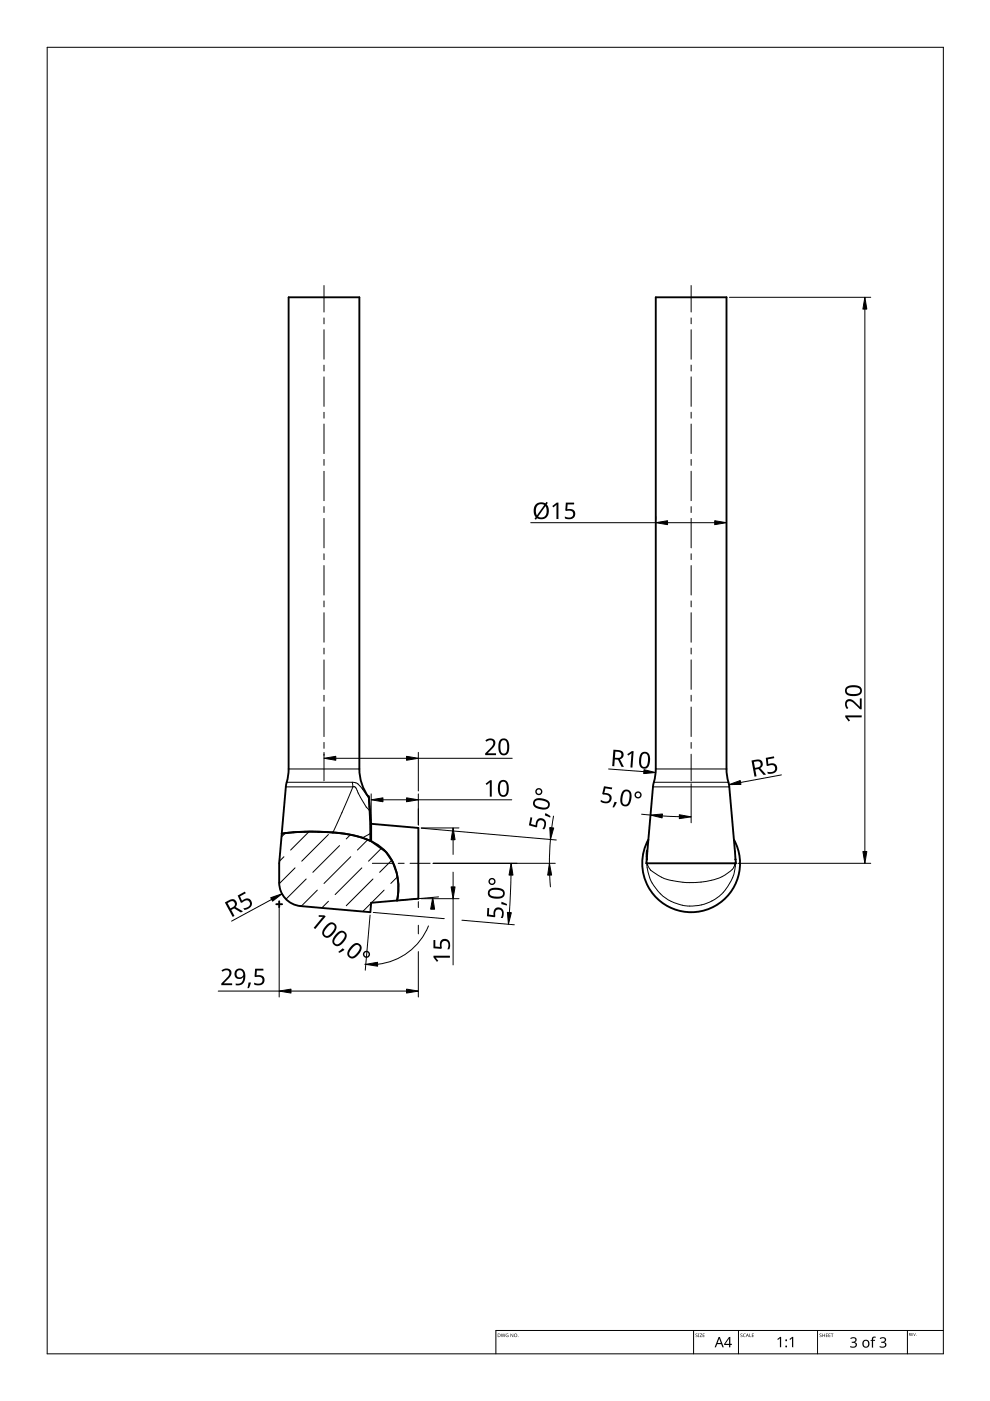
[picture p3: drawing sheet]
<svg xmlns="http://www.w3.org/2000/svg" width="210mm" height="297mm" viewBox="0 0 210 297" stroke-linecap="round" stroke-linejoin="round" font-family="sans-serif">
<g fill="none" stroke="#000" stroke-width=".21">
<path d="M60.5 176.6l-.8 .8M65.5 176.3l-3.9 3.9M69.6 176.9l-5.6 5.7M72 179.3l-5.7 5.6M74.3 177l-.9 .9M78 178l-2.2 2.2M80.9 179.8l-2.8 2.8M60.2 181.6l-1 1M62.6 184l-3.4 3.4M64.9 186.4l-4.3 4.2M67.3 188.7l-3.4 3.4M69.6 191.1l-1.4 1.4"/>
<path d="M74.4 181.6l-5.7 5.7M76.7 184l-5.6 5.7M78.7 191.5l-1.8 1.8M79.1 186.4l-5.7 5.6M81.4 188.7l-2.6 2.7M83.1 182.4l-2.6 2.5M84.3 185.9l-1.4 1.4"/>
</g>
<path d="M59.7 176.7l3.6-.3a43.2 43.2 0 0 1 13.9 1.4 10.4 10.4 0 0 1 7.3 11.2l-.3 1.9" fill="none" stroke="#000" stroke-width=".4"/>
<g fill="none" stroke="#000" stroke-width=".4">
<path d="M59.7 176.7l2.9-.3 3.3-.1a39.9 39.9 0 0 1 11 1.3l1.6 .7M76.2 163v-100h-15v100l-.1 1.5-.5 2.3-.9 9.9M76.2 163a10 10 0 0 0 2 6.1M78.2 168.8l.5 5.9M78.2 169l.3 9.3M78.5 178.3l.2 .1M78.7 174.7l10 .8v15l-10 .9-.2 2-14.7-1.3a5 5 0 0 1-4.6-5v-4.1l.5-6.3M78.7 178.4l3.1 2.2a12.2 12.2 0 0 1 2.4 10.3M78.7 174.7v3.7M155.6 178a10.4 10.4 0 0 1-9.1 15.4 10.4 10.4 0 0 1-9-15.4M137.1 182.2h.1M137.1 182.2l1.3-15.4 .5-2.3 .1-1.5v-100h15v100l.1 1.5 .5 2.3 1.3 15.4"/>
<path d="M137.2 180.3l-.1 1.9M155.9 182.2h.1M155.9 182.2l.1 .8h-19l.1-.8"/>
</g>
<g fill="none" stroke="#000" stroke-width=".21">
<path d="M60.6 166.8h14.2M60.8 165.9h13.9M61.2 163h15M74.7 165.9a2.59 2.59 0 0 1 2.3 1.6l1.2 1.7M74.7 165.9l.1 .9M74.8 166.8l-4.2 9.7M74.8 166.8h.4l.3 .3 2.2 4 .7 .7M78.5 176.7l-1.6 .9M138.4 166.8h16.2M138.6 165.9h15.8M139 163h15M137.2 183l.1 .5a3.4 3.4 0 0 0 1.8 1.8 13.4 13.4 0 0 0 6.8 1.8 14.9 14.9 0 0 0 8.2-1.9 2.91 2.91 0 0 0 1.7-2"/>
<path d="M155.8 183v.2M155.9 183a9.4 9.4 0 0 1-9.4 9.1 9.4 9.4 0 0 1-9.3-9.1"/>
</g>
<path d="M10 10h190v277h-190z" fill="none" stroke="#000" stroke-width=".21"/>
<path d="M147.1 282.1v4.9M156.6 282.1v4.9M173.3 282.1v4.9M192.4 282.1v4.9M200 282.1h-94.9v4.9" fill="none" stroke="#000" stroke-width=".21"/>
<g fill="#000">
<path d="M106.2 282.8l.2 .6 .2-.6 .3 .6 .2-.6-.2 .7-.2-.6-.3 .6zM107.3 282.8h.5l-.4 .1-.1 .2 .3 .3h.1v-.2l-.1-.1h.2v.4l-.5-.1zM108.2 282.8l.5 .6 .1-.6v.7l-.5-.6-.1 .6zM147.5 282.8h.4l-.3 .1 .1 .2a.23 .23 0 0 1 .2 .3 .23 .23 0 0 1-.4 0 .18 .18 0 0 0 .2 .1 .18 .18 0 0 0 0-.3l-.2-.2zM148 282.8h.3v.7h-.3zM148.4 282.8h.4l-.3 .6 .4 .1h-.5l.3-.7zM149 282.8h.4h-.3v.3h.3h-.3v.3l.3 .1h-.4zM157 282.8h.4l-.3 .1 .1 .2a.23 .23 0 0 1 .2 .3 .23 .23 0 0 1-.4 0 .18 .18 0 0 0 .2 .1 .18 .18 0 0 0 .1-.3l-.3-.2zM157.6 282.8h.4a.29 .29 0 0 0-.4 .4 .29 .29 0 0 0 .5 .2h-.5zM158.9 282.8l.1 .6 .3 .1h-.4zM159.4 282.8h.4h-.3v.3h.3h-.3v.3l.3 .1h-.4zM164.8 283.9l.6-.4h.2v2.1h-.2v-1.9l-.5 .4z"/>
<path d="M167.4 283.9l.6-.4h.2v2.1h-.3v-1.9l-.4 .4zM173.8 282.8h.4l-.3 .1 .1 .2a.23 .23 0 0 1 .2 .3 .25 .25 0 0 1-.5 0 .18 .18 0 0 0 .3 .1 .18 .18 0 0 0 0-.3l-.2-.2zM174.4 282.8v.3h.4l.1-.3v.7l-.1-.4h-.4v.4zM175.1 282.8h.4h-.3v.3h.3h-.3v.3l.3 .1h-.4zM175.7 282.8h.4h-.3v.3h.3h-.3v.3l.3 .1h-.4zM176.2 282.8h.5h-.2v.7l-.1-.7zM180.3 283.7a.73 .73 0 0 1 .8-.2 .73 .73 0 0 1 .5 .7l-.4 .4a.62 .62 0 0 1 .5 .7 .62 .62 0 0 1-.8 .4l-.6-.1v-.2l.4 .1a.45 .45 0 0 0 .7-.3 .45 .45 0 0 0-.6-.5h-.2v-.2a.46 .46 0 0 0 .6-.1 .46 .46 0 0 0 0-.6l-.8 .1zM185 283.5l.7-.1-.1 .2h-.3l-.2 .2v.3h.4v.2h-.4v1.4h-.2v-1.4h-.3l.3-.2zM186.5 283.7a.73 .73 0 0 1 .9-.2 .73 .73 0 0 1 .4 .7l-.4 .4a.62 .62 0 0 1 .5 .7 .62 .62 0 0 1-.8 .4l-.6-.1v-.2l.5 .1a.45 .45 0 0 0 .7-.3 .45 .45 0 0 0-.7-.5h-.2v-.2a.46 .46 0 0 0 .7-.1 .46 .46 0 0 0-.1-.6l-.7 .1zM193.3 282.6h.3l-.3 .1v.2h.3l-.3 .1v.2h.3h-.3zM193.6 282.6l.3 .6 .3-.6-.3 .6z"/>
<path d="M105.5 282.8l.6 .1-.1 .5-.5 .1zM105.6 282.8v.6h.3l.1-.4z"/>
<path d="M108.9 283.1a.4 .4 0 0 1 .8 0 .4 .4 0 0 1-.8 0zM109.1 283.1a.27 .27 0 0 0 .5 0 .27 .27 0 0 0-.5 0z"/>
<path d="M152.4 283.5h.2l.9 2.2h-.3l-.3-.7h-.8l-.3 .7h-.3zM152.5 283.8l-.4 .9h.7z"/>
<path d="M154.6 283.5h.2v1.4h.4v.3h-.4v.5h-.2v-.5h-1.1v-.3zM154.6 283.8l-.8 1.1h.8z"/>
<path d="M158.4 282.8l.4 .7-.2-.2h-.3l-.2 .2zM158.5 282.8l-.2 .4h.3z"/>
<path d="M183 284.3a.82 .82 0 0 1 1.3 0 .82 .82 0 0 1-.3 1.3 .82 .82 0 0 1-1.1-.5zM183.3 284.4a.6 .6 0 0 0-.2 .8 .6 .6 0 0 0 .9 .2l.1-.4a.53 .53 0 0 0-.2-.6 .53 .53 0 0 0-.6 0z"/>
<path d="M192.7 282.6h.2a.17 .17 0 0 1 .2 .2 .17 .17 0 0 1-.1 .2l.2 .2-.3-.2-.2 .2zM192.8 282.7v.2h.2v-.2z"/>
<circle cx="109.9" cy="283.4" r=".07"/>
<circle cx="166.7" cy="285.5" r=".2"/>
<circle cx="166.7" cy="284.2" r=".2"/>
<circle cx="194.3" cy="283.2" r=".05"/>
</g>
<g fill="none" stroke="#000" stroke-width=".21">
<path d="M68.7 60.5v5.7M68.7 67.4v1.3M68.7 69.9v6.3M68.7 77.4v1.3M68.7 79.9v6.3M146.5 60.5v5.7M146.5 67.4v1.3M146.5 69.9v6.3M146.5 77.4v1.3M146.5 79.9v6.3M68.7 87.4v1.3M68.7 89.9v6.3"/>
<path d="M68.7 97.4v1.3M68.7 99.9v6.3M146.5 87.4v1.3M146.5 89.9v6.3M146.5 97.4v1.3M146.5 99.9v6.3M68.7 107.4v1.3M68.7 109.9v6.3M68.7 117.4v1.3M68.7 119.9v6.3M146.5 107.4v1.3M146.5 109.9v6.3"/>
<path d="M146.5 117.4v1.3M146.5 119.9v6.3M68.7 127.4v1.3M68.7 129.9v6.3M68.7 137.4v1.3M68.7 139.9v6.3M146.5 127.4v1.3M146.5 129.9v6.3M146.5 137.4v1.3M146.5 139.9v6.3M68.7 147.4v1.3M68.7 149.9v6.3"/>
<path d="M68.7 157.4v1.3M68.7 159.9v5.6M146.5 147.4v1.3M146.5 149.9v6.3M146.5 157.4v1.3M146.5 159.9v5.6M78.9 183h4.3M84.4 183h1.3M86.9 183h4.3"/>
</g>
<g fill="none" stroke="#000" stroke-width=".21">
<path d="M154.7 63h29.9M183.4 65.5v115M112.5 110.8h26.5M139 109.6v.6M141.5 110.8h10M154 109.6v.6M68.7 159.5v.6M88.7 159.5v8.2M71.2 160.8h15M78.7 168.3v5.7M81.2 169.6h5M88.7 168.3v6.6"/>
<path d="M88.7 169.6h19.8M88.7 160.8h19.9M89.3 175.6l28.7 2.5M89.3 175.5h8M96.1 178v3.2M116.8 176.8l-.3 6.2M117.4 173l-.4 2.5M129 163l7.5 .6M136 172.6l1.9 .2M140.4 173l3.6 .2M146.5 166.2v8.2M165.7 164.3l-8.7 1.6"/>
<path d="M57.6 190.7l-8.5 4.6M59.2 192.3v19.1M78.5 194l-1.1 11.7M79.1 193.5l15.1 1.3M88.7 191.2v1.2M88.7 196.2v1.8M89.3 190.5h8M90.8 196.3a13.1 13.1 0 0 1-10.7 8.1M91.8 183h25.9M93 190.2l-8.2 .7M96.1 184.9v3.1M96.1 190.5v14.1"/>
<path d="M97.9 195.1l11.1 1M108.3 185.5l-.3 8M116.5 185.5l.2 2.5M156.5 183h28.1M46.3 210.1h12.9M61.7 210.1h24.5M77.3 204.4l.3 .1M88.7 201.7v9.7"/>
</g>
<g fill="#000" stroke="#000" stroke-width=".21">
<path d="M183.4 63l.4 2.5h-.8zM139 110.8l2.5-.4v.8zM151.5 110.4l2.5 .4-2.5 .4zM68.7 160.8l2.5-.4v.8zM78.7 169.6l2.5-.4v.8zM86.2 169.2l2.5 .4-2.5 .4zM86.2 160.4l2.5 .4-2.5 .4zM96.1 175.5l.4 2.5h-.9zM116.6 175.5h.8l-.7 2.5zM136.5 163.2l2.5 .6-2.5 .2zM137.9 172.8l2.5-.2v.8zM144 172.7l2.5 .5-2.5 .4z"/>
<path d="M154.6 166.4l2.3-.9 .2 .8zM57.4 190.3l2.4-.8-2 1.6zM91.7 190.3l.4 2.5h-.8zM95.6 188h.9l-.4 2.5zM108.4 183l.4 2.5h-.9zM107.6 193.4l.8 .1-.6 2.5zM116.5 183l.5 2.5h-.9zM183 180.5h.8l-.4 2.5zM59.2 210.1l2.5-.4v.8zM77.6 204.5l2.5-.5v.9zM86.2 209.7l2.5 .4-2.5 .4z"/>
</g>
<g fill="#000">
<path d="M117.1 107.3l.9-.7h.4v3.4h-.4v-3l-.7 .6zM120 106.6h1.7v.4h-1.4v1a1.17 1.17 0 0 1 1.7 .9 1.17 1.17 0 0 1-1.6 1.2l-.6-.2v-.4a1.03 1.03 0 0 0 1.7-.5 .93 .93 0 0 0-1.4-.7l-.3-.1zM179.2 151.7h3.5v.4h-3l.5 .7-.3 .2-.7-1zM179.4 148.5a1.5 1.5 0 0 1 2.2 .6l.7 .7v-1.7h.4v2.3h-.4l-1.1-1.1a.98 .98 0 0 0-1.6-.3l-.1 .5 .4 .6-.3 .2a1.46 1.46 0 0 1-.2-1.8zM103 166.1l.9-.7h.4v3.5h-.5l.1-3-.7 .5zM102.9 157a1.16 1.16 0 0 1 1.3-.4 1.16 1.16 0 0 1 .8 1.1l-.3 .7-1.3 1.3h1.8v.4h-2.3v-.4l1.1-1.1a.98 .98 0 0 0 .2-1.6l-.4-.1-.7 .4zM112.5 173.3h.4l-.3 1.4 1 .3a1.17 1.17 0 0 1 1.2-1.5 1.17 1.17 0 0 1 .9 1.8l-.3 .5h-.4a1.03 1.03 0 0 0 .5-1 1.03 1.03 0 0 0-.7-.9 .93 .93 0 0 0-.9 1.3l-.2 .2-1.6-.4zM115.6 172.4l1.1 .6v.3l-1.2-.4zM128.1 166.7l1.7 .3-.1 .4-1.3-.3-.3 1a1.17 1.17 0 0 1 1.6 1.2 1.17 1.17 0 0 1-1.8 .9l-.6-.2 .1-.4a1.03 1.03 0 0 0 1.8-.3 .93 .93 0 0 0-1.3-.8l-.2-.2zM130.3 170l.5 .1-.6 1.1-.3-.1zM133 159.9l1-.7 .3 .1-.2 3.4h-.4l.2-3-.7 .5zM162.4 160.7l1.7-.3 .1 .3-1.4 .3 .1 1a1.17 1.17 0 0 1 1.9 .6 1.17 1.17 0 0 1-1.4 1.5l-.6-.1-.1-.4a1.03 1.03 0 0 0 1.1 .1 1.03 1.03 0 0 0 .5-.9 .93 .93 0 0 0-1.5-.4l-.3-.1z"/>
<path d="M50.4 189.9l1.5-.9 .2 .4-1.2 .6 .4 1a1.17 1.17 0 0 1 2 0 1.17 1.17 0 0 1-.9 1.8l-.6 .1-.2-.3a1.03 1.03 0 0 0 1.3-1.3 .93 .93 0 0 0-1.6 .1h-.2zM67.6 194l1.2 .1 .2 .2-2.2 2.7-.3-.3 2-2.3h-.9zM103.3 192.5h.4v1.4l1 .1a1.17 1.17 0 0 1 1-1.6 1.17 1.17 0 0 1 1.1 1.6l-.2 .6h-.4a1.03 1.03 0 0 0-.5-1.8 .93 .93 0 0 0-.7 1.5l-.1 .2-1.7-.2zM106.3 191.2l1.2 .5v.3l-1.2-.3zM47 205.7a1.16 1.16 0 0 1 1.3-.4 1.16 1.16 0 0 1 .8 1.2l-.4 .6-1.2 1.4h1.7v.4h-2.3v-.4l1.1-1.1a.98 .98 0 0 0 .3-1.7h-.5l-.6 .3zM52.7 208.3l.5 .1-.4 1.1h-.3zM54.1 205.4h1.7v.4h-1.3l-.1 1a1.17 1.17 0 0 1 1.7 .9 1.17 1.17 0 0 1-1.6 1.2l-.6-.2v-.4a1.03 1.03 0 0 0 1.8-.5 .93 .93 0 0 0-1.5-.6l-.2-.2zM71.7 201.8l1-.7 .3 .2-1 .7zM91.9 199.3h.4v1.4l1 .1a1.17 1.17 0 0 1 1-1.8 1.17 1.17 0 0 1 1.1 1.6l-.1 .7h-.5a1.03 1.03 0 0 0-.5-1.8 .93 .93 0 0 0-.6 1.5l-.1 .2-1.7-.1zM91.9 202.6h3.5v.5l-3-.1 .5 .7-.3 .2-.7-.9z"/>
<path d="M113.6 107l.5-.4a1.93 1.93 0 0 1 1.5 .1l.3-.3 .3 .2-.3 .4a1.81 1.81 0 0 1 .3 2.2 1.81 1.81 0 0 1-2.2 .8l-.1-.1-.3 .3-.3-.2 .3-.4a2.31 2.31 0 0 1 0-2.6zM115.7 107.3l-1.6 2.2a1.23 1.23 0 0 0 1.5-.1 1.23 1.23 0 0 0 .3-1.4zM114 107.2a1.93 1.93 0 0 0-.2 2.1l1.6-2.2-.8-.2z"/>
<path d="M106.1 156.8a1.16 1.16 0 0 1 1.3-.1 1.16 1.16 0 0 1 .6 1.2 1.69 1.69 0 0 1-1 2.2 1.27 1.27 0 0 1-1.3-1.5l.1-1.2zM106.4 157.1a2.16 2.16 0 0 0 .2 2.7 .82 .82 0 0 0 .9-1.1 1.35 1.35 0 0 0-.7-1.8z"/>
<path d="M179.4 145.7a2.6 2.6 0 0 1 3.2 .2 1.22 1.22 0 0 1-.2 1.3 1.22 1.22 0 0 1-1.2 .4 1.53 1.53 0 0 1-2-1zM179.7 146a.75 .75 0 0 0 0 .9 .75 .75 0 0 0 .9 .2h1a.69 .69 0 0 0 .8-.7 .69 .69 0 0 0-.8-.7h-1.3z"/>
<path d="M106 165.6a1.16 1.16 0 0 1 1.3-.1 1.16 1.16 0 0 1 .6 1.2 1.69 1.69 0 0 1-1 2.2 1.27 1.27 0 0 1-1.3-1.5v-1zM106.3 165.9a2.16 2.16 0 0 0 .2 2.7 .82 .82 0 0 0 .9-1.1 1.35 1.35 0 0 0-.7-1.8z"/>
<path d="M113.5 167.8a.75 .75 0 0 1 1.5 0 .75 .75 0 0 1-1.5 0zM113.8 167.8a.46 .46 0 0 0 .9 0 .46 .46 0 0 0-.9 0z"/>
<path d="M113.3 169.5a2.56 2.56 0 0 1 3.2 .8 1.22 1.22 0 0 1-.4 1.2 1.22 1.22 0 0 1-1.3 .1 1.53 1.53 0 0 1-1.8-1.4zM113.5 169.9a.77 .77 0 0 0 0 .8 .77 .77 0 0 0 .8 .4l1 .1a.69 .69 0 0 0 .9-.5 .69 .69 0 0 0-.6-.8 2.23 2.23 0 0 0-2.1 0z"/>
<path d="M130.1 158.9l.9 .1a1 1 0 0 1 1.2 .8 1 1 0 0 1-.8 1.2l.9 1.6h-.5l-.8-1.5-.7-.1-.1 1.5-.4-.1zM130.5 159.4l-.1 1.2 .5 .1a.67 .67 0 0 0 .9-.6 .67 .67 0 0 0-.8-.7z"/>
<path d="M132.1 167.6a1.15 1.15 0 0 1 1.4 0 1.15 1.15 0 0 1 .4 1.4 1.69 1.69 0 0 1-1.3 2 1.27 1.27 0 0 1-1.1-1.8l.3-1zM132.4 167.9a2.16 2.16 0 0 0-.1 2.7 .82 .82 0 0 0 1.1-1 1.35 1.35 0 0 0-.5-1.8z"/>
<path d="M134.5 168.5a.75 .75 0 0 1 1.5 0 .75 .75 0 0 1-1.5 0zM134.8 168.5a.46 .46 0 0 0 .9 0 .46 .46 0 0 0-.9 0z"/>
<path d="M136 159.7a1.15 1.15 0 0 1 1.3-.1 1.15 1.15 0 0 1 .5 1.3 1.69 1.69 0 0 1-1.1 2.1 1.27 1.27 0 0 1-1.2-1.7l.1-1zM136.3 159.9a2.16 2.16 0 0 0 .1 2.7 .82 .82 0 0 0 .9-1 1.35 1.35 0 0 0-.5-1.8z"/>
<path d="M159.3 161.2l1-.1a1 1 0 0 1 1.3 .4 1 1 0 0 1-.4 1.4l1.2 1.3-.5 .1-1.1-1.3-.7 .2 .3 1.4-.4 .1zM159.8 161.5l.3 1.3 .5-.1a.67 .67 0 0 0 .7-.8 .67 .67 0 0 0-1-.5z"/>
<path d="M47.7 191.3l.8-.4a1 1 0 0 1 1.4 0 1 1 0 0 1 0 1.4l1.6 .9-.4 .3-1.5-.9-.6 .3 .7 1.3-.4 .2zM48.2 191.5l.7 1.1 .4-.2a.67 .67 0 0 0 .4-1 .67 .67 0 0 0-1-.2z"/>
<path d="M69.2 196.1a1.16 1.16 0 0 1 1.8-.3 1.16 1.16 0 0 1 0 1.8 1.69 1.69 0 0 1-2.2 1.1 1.27 1.27 0 0 1 0-2.1zM69.5 196.5l-.6 .8a.69 .69 0 0 0 0 1 .69 .69 0 0 0 1.1-.2 1.91 1.91 0 0 0 .9-1.9 .8 .8 0 0 0-1.4 .3z"/>
<path d="M71.4 197.9a1.16 1.16 0 0 1 1.7-.3 1.16 1.16 0 0 1 0 1.8 1.69 1.69 0 0 1-2.1 1 1.27 1.27 0 0 1 0-2zM71.7 198.2l-.6 .8a.69 .69 0 0 0 0 1.1 .69 .69 0 0 0 1-.2 1.91 1.91 0 0 0 .9-1.9 .8 .8 0 0 0-1.3 .2z"/>
<path d="M103.6 186.9a.75 .75 0 0 1 1.5 0 .75 .75 0 0 1-1.5 0zM103.9 186.9a.46 .46 0 0 0 .9 0 .46 .46 0 0 0-.9 0z"/>
<path d="M103.7 188.6a2.6 2.6 0 0 1 3.2 .4 1.22 1.22 0 0 1-.2 1.2 1.22 1.22 0 0 1-1.3 .3 1.53 1.53 0 0 1-2-1.1zM104 188.9a.75 .75 0 0 0 0 .9 .75 .75 0 0 0 .8 .3h1a.69 .69 0 0 0 .9-.7 .69 .69 0 0 0-.8-.7h-1.3z"/>
<path d="M50 205.7a1.22 1.22 0 0 1 1.5-.2 1.22 1.22 0 0 1 .5 1.4 1.64 1.64 0 0 1-2 2v-.4a1.16 1.16 0 0 0 1.2-.2 1.16 1.16 0 0 0 .3-1.1 1.08 1.08 0 0 1-1.6 .1 1.08 1.08 0 0 1 .1-1.6zM50.1 206.5a.76 .76 0 0 0 1.5 0 .76 .76 0 0 0-1.5 0z"/>
<path d="M74.5 200.5a1.16 1.16 0 0 1 1.8-.3 1.16 1.16 0 0 1 0 1.8 1.69 1.69 0 0 1-2.2 1 1.27 1.27 0 0 1 0-2zM74.8 200.9l-.6 .7a.69 .69 0 0 0 0 1.1 .69 .69 0 0 0 1.1-.2 1.91 1.91 0 0 0 .9-1.9 .8 .8 0 0 0-1.4 .3z"/>
<path d="M77 202.3a.75 .75 0 0 1 1.5 0 .75 .75 0 0 1-1.5 0zM77.2 202.3a.5 .5 0 0 0 1 0 .5 .5 0 0 0-1 0z"/>
</g>
<path d="M58.6 191.7h1.2M59.2 191.1v1.2" fill="none" stroke="#000" stroke-width=".4"/>
</svg>
